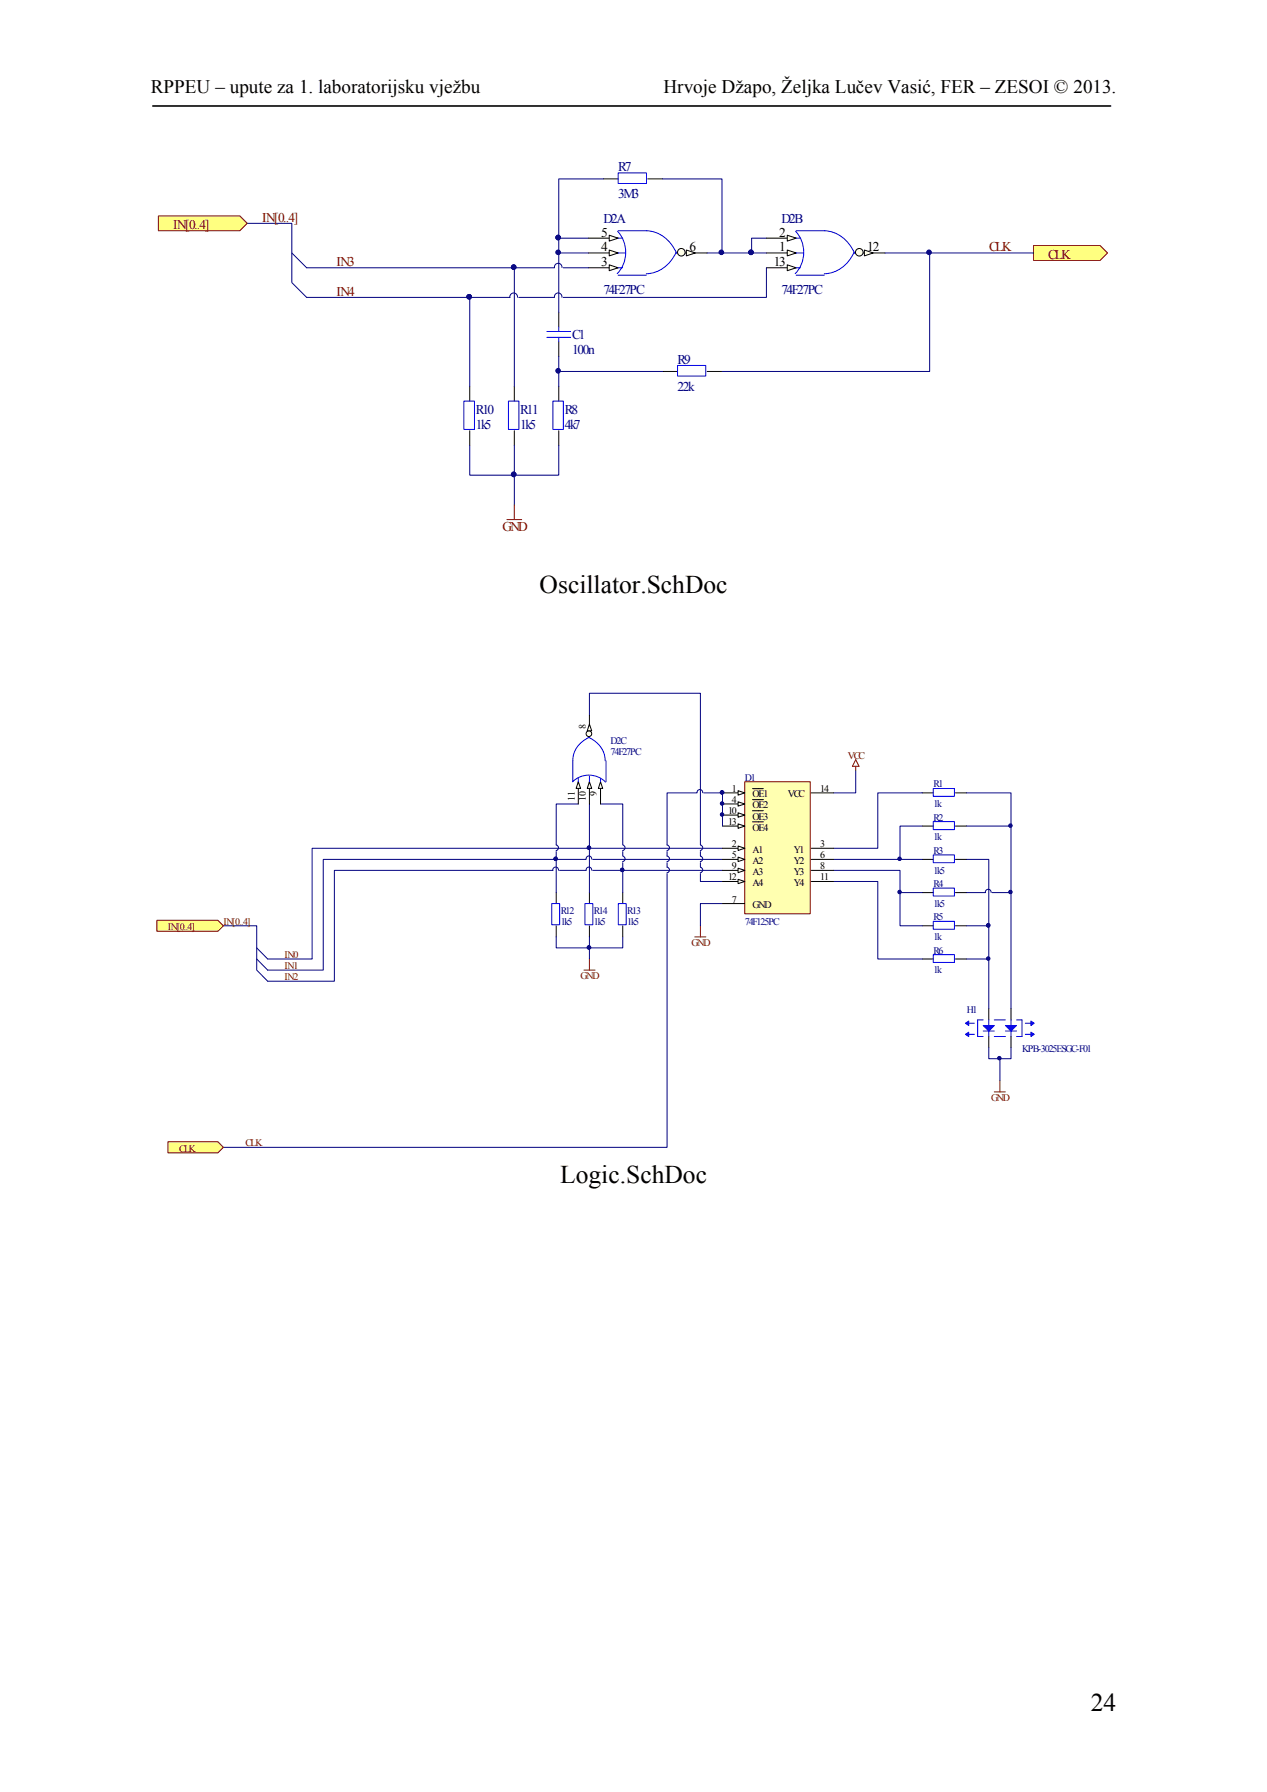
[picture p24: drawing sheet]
<svg xmlns="http://www.w3.org/2000/svg" width="210mm" height="297mm" viewBox="0 0 210 297" stroke-linecap="round" stroke-linejoin="round" font-family="sans-serif">
<defs><g id="words">
<g font-size="4.2">
<text x="89.4" y="98.3">Oscillator.SchDoc</text>
<text x="92.8" y="196.1">Logic.SchDoc</text>
<text x="180.8" y="283.6">24</text>
</g>
<g font-size="3.2">
<text x="25" y="15.4">RPPEU – upute za 1. laboratorijsku vježbu</text>
<text x="110" y="15.4">Hrvoje Džapo, Željka Lučev Vasić, FER – ZESOI © 2013.</text>
</g>
<g font-size="2.2" fill="#000080">
<text x="102.4" y="28.4">R7</text>
<text x="102.4" y="32.9">3M3</text>
<text x="100" y="37">D2A</text>
<text x="129.5" y="37">D2B</text>
<text x="100" y="48.8">74F27PC</text>
<text x="129.5" y="48.8">74F27PC</text>
<text x="94.8" y="56.2">C1</text>
<text x="94.8" y="58.6">100n</text>
<text x="112.3" y="60.3">R9</text>
<text x="112.3" y="64.8">22k</text>
<text x="78.8" y="68.7">R10</text>
<text x="78.8" y="71.1">1k5</text>
<text x="86.2" y="68.7">R11</text>
<text x="86.2" y="71.1">1k5</text>
<text x="93.6" y="68.7">R8</text>
<text x="93.6" y="71.1">4k7</text>
</g>
<g font-size="2.2" fill="#800000">
<text x="28.7" y="38">IN[0..4]</text>
<text x="43.5" y="36.8">IN[0..4]</text>
<text x="163.9" y="41.7">CLK</text>
<text x="55.8" y="44.1">IN3</text>
<text x="173.7" y="42.9">CLK</text>
<text x="55.8" y="49">IN4</text>
<text x="83.3" y="88.1">GND</text>
</g>
<g font-size="2.2">
<text x="99.6" y="39.2">5</text>
<text x="99.6" y="41.7">4</text>
<text x="114.3" y="41.7">6</text>
<text x="129.1" y="39.2">2</text>
<text x="129.1" y="41.7">1</text>
<text x="143.7" y="41.7">12</text>
<text x="99.6" y="44.1">3</text>
<text x="128.2" y="44.1">13</text>
</g>
<g font-size="1.7">
<text x="97.1" y="120.8" transform="rotate(-90 97.1 120.8)">8</text>
<text x="98.9" y="131.9" transform="rotate(-90 98.9 131.9)">9</text>
<text x="121.3" y="131.3">1</text>
<text x="135.9" y="131.3">14</text>
<text x="95.2" y="132.7" transform="rotate(-90 95.2 132.7)">11</text>
<text x="97.1" y="132.7" transform="rotate(-90 97.1 132.7)">10</text>
<text x="120.7" y="136.8">13</text>
<text x="120.7" y="134.9">10</text>
<text x="121.3" y="133.1">4</text>
<text x="124.7" y="132.2">OE1</text>
<text x="124.7" y="134">OE2</text>
<text x="124.7" y="137.7">OE4</text>
<text x="124.7" y="135.8">OE3</text>
<text x="130.6" y="132.2">VCC</text>
<text x="121.3" y="140.4">2</text>
<text x="121.3" y="142.3">5</text>
<text x="124.7" y="141.4">A1</text>
<text x="124.7" y="143.2">A2</text>
<text x="131.6" y="141.4">Y1</text>
<text x="131.6" y="143.2">Y2</text>
<text x="135.9" y="140.4">3</text>
<text x="135.9" y="142.3">6</text>
<text x="120.7" y="145.9">12</text>
<text x="121.3" y="149.6">7</text>
<text x="121.3" y="144.1">9</text>
<text x="124.7" y="146.9">A4</text>
<text x="124.7" y="145">A3</text>
<text x="131.6" y="146.9">Y4</text>
<text x="131.6" y="145">Y3</text>
<text x="135.9" y="145.9">11</text>
<text x="135.9" y="144.1">8</text>
<text x="124.7" y="150.5">GND</text>
</g>
<g font-size="1.7" fill="#000080">
<text x="101.2" y="123.4">D2C</text>
<text x="101.2" y="125.2">74F27PC</text>
<text x="123.4" y="129.4">D1</text>
<text x="154.7" y="130.5">R1</text>
<text x="154.7" y="133.8">1k</text>
<text x="154.7" y="136">R2</text>
<text x="154.7" y="139.3">1k</text>
<text x="154.7" y="141.5">R3</text>
<text x="154.7" y="144.8">1k5</text>
<text x="154.7" y="147">R4</text>
<text x="92.9" y="151.4">R12</text>
<text x="92.9" y="153.3">1k5</text>
<text x="98.4" y="151.4">R14</text>
<text x="98.4" y="153.3">1k5</text>
<text x="103.9" y="151.4">R13</text>
<text x="103.9" y="153.3">1k5</text>
<text x="123.4" y="153.3">74F125PC</text>
<text x="154.7" y="150.3">1k5</text>
<text x="154.7" y="152.5">R5</text>
<text x="154.7" y="155.9">1k</text>
<text x="154.7" y="158.1">R6</text>
<text x="154.7" y="161.4">1k</text>
<text x="160.2" y="168">H1</text>
<text x="169.4" y="174.4">KPB-3025ESGC-F01</text>
</g>
<g font-size="1.7" fill="#800000">
<text x="140.5" y="125.7">VCC</text>
<text x="27.8" y="154.2">IN[0..4]</text>
<text x="37" y="153.3">IN[0..4]</text>
<text x="47.1" y="158.8">IN0</text>
<text x="47.1" y="160.6">IN1</text>
<text x="114.6" y="156.7">GND</text>
<text x="47.1" y="162.5">IN2</text>
<text x="96.2" y="162.2">GND</text>
<text x="164.3" y="182.4">GND</text>
<text x="29.7" y="190.9">CLK</text>
<text x="40.7" y="190">CLK</text>
</g>
</g></defs>
<path d="M25.3 17.6h158.8" fill="none" stroke="#000" stroke-width=".26"/>
<g fill="none" stroke="#000" stroke-width=".17">
<path d="M97.5 39.5h4.9M100 29.7h2.4M107.4 29.7h2.4M92.6 51.8v2.4M92.6 56.7v2.4M77.9 64v2.5M77.9 71.4v2.5M85.2 64v2.5M85.2 71.4v2.5M92.6 64v2.5M92.6 71.4v2.5M109.8 61.6h2.5"/>
<path d="M117.2 61.6h2.5"/>
</g>
<path d="M102.4 28.7h4.7v1.7h-4.7zM90.6 54.9h4M90.6 55.9h4M92.6 54.2v.7M92.6 55.9v.8M76.9 66.5h1.7v4.7h-1.7zM84.3 66.5h1.7v4.7h-1.7zM91.6 66.5h1.8v4.7h-1.8zM112.3 60.6h4.7v1.7h-4.7z" fill="none" stroke="#00f" stroke-width=".17"/>
<path d="M97.5 39.5h-4.9v12.3M100 29.7h-7.4v9.8M109.8 29.7h9.9v12.2M127 39.5h-2.4v2.4h-7.4M92.6 59.1v4.9M92.6 41.9h4.9M124.6 41.9h2.4M77.9 73.9v4.9h7.3v-4.9M92.6 73.9v4.9h-7.4v4.9M92.6 61.6h17.2" fill="none" stroke="#000080" stroke-width=".17"/>
<g fill="#000080" stroke="#000080" stroke-width=".17">
<circle cx="85.1" cy="78.6" r=".38"/>
<circle cx="92.5" cy="61.5" r=".38"/>
<circle cx="92.5" cy="39.4" r=".38"/>
<circle cx="92.5" cy="41.8" r=".38"/>
<circle cx="124.5" cy="41.8" r=".38"/>
<circle cx="119.5" cy="41.8" r=".38"/>
</g>
<path d="M84 86.1h2.5M85.2 83.7v2.4" fill="none" stroke="#800000" stroke-width=".17"/>
<path d="M101 39l1.4 .5-1.4 .5z" fill="#ffffe8" stroke="#000" stroke-width=".17"/>
<path d="M97.5 41.9h4.9" fill="none" stroke="#000" stroke-width=".17"/>
<path d="M101 41.4l1.4 .5-1.4 .5z" fill="#ffffe8" stroke="#000" stroke-width=".17"/>
<path d="M97.5 44.4h4.9" fill="none" stroke="#000" stroke-width=".17"/>
<path d="M101 43.9l1.4 .5-1.4 .5z" fill="#ffffe8" stroke="#000" stroke-width=".17"/>
<path d="M112.3 41.9h4.9" fill="none" stroke="#000" stroke-width=".17"/>
<g fill="#ffffe8" stroke="#000" stroke-width=".17">
<path d="M113.7 41.4l1.5 .5-1.5 .5z"/>
<circle cx="112.9" cy="41.8" r=".63"/>
</g>
<path d="M102.4 38.4a5.1 5.1 0 0 1-.1 7M102.4 38.2h4.7a5.7 5.7 0 0 1 5 3.8M102.4 39.5h.8M102.4 44.4h.8M102.4 45.6h4.7M102.4 41.9h1.3M112.1 41.8a5.7 5.7 0 0 1-5 3.6" fill="none" stroke="#00f" stroke-width=".17"/>
<path d="M127 39.5h5" fill="none" stroke="#000" stroke-width=".17"/>
<path d="M130.5 39l1.5 .5-1.5 .5z" fill="#ffffe8" stroke="#000" stroke-width=".17"/>
<path d="M127 41.9h5" fill="none" stroke="#000" stroke-width=".17"/>
<path d="M130.5 41.4l1.5 .5-1.5 .5z" fill="#ffffe8" stroke="#000" stroke-width=".17"/>
<path d="M127 44.4h5" fill="none" stroke="#000" stroke-width=".17"/>
<path d="M130.5 43.9l1.5 .5-1.5 .5z" fill="#ffffe8" stroke="#000" stroke-width=".17"/>
<path d="M141.8 41.9h4.9" fill="none" stroke="#000" stroke-width=".17"/>
<g fill="#ffffe8" stroke="#000" stroke-width=".17">
<path d="M143.3 41.4l1.4 .5-1.4 .5z"/>
<circle cx="142.4" cy="41.8" r=".63"/>
</g>
<path d="M131.9 38.4a5.1 5.1 0 0 1-.1 7M132 38.2h4.6a5.8 5.8 0 0 1 5 3.8M132 39.5h.7M132 44.4h.7M132 45.6h4.6M132 41.9h1.2M141.6 41.8a5.7 5.7 0 0 1-5 3.6" fill="none" stroke="#00f" stroke-width=".17"/>
<path d="M41 37h7.4v9.8l2.4 2.5M48.4 41.9l2.4 2.5" fill="none" stroke="#000080" stroke-width=".17"/>
<path d="M26.2 35.8h13.6l1.2 1.2-1.2 1.2h-13.6z" fill-rule="evenodd" fill="#ffff80" stroke="#800000" stroke-width=".17"/>
<path d="M50.8 44.4h34.4v19.6M50.8 49.3h27.1v14.7" fill="none" stroke="#000080" stroke-width=".17"/>
<g fill="#000080" stroke="#000080" stroke-width=".17">
<circle cx="85.1" cy="44.3" r=".38"/>
<circle cx="77.8" cy="49.2" r=".39"/>
</g>
<path d="M171.3 40.7h11l1.3 1.2-1.3 1.3h-11z" fill-rule="evenodd" fill="#ffff80" stroke="#800000" stroke-width=".17"/>
<g fill="none" stroke="#000080" stroke-width=".17">
<path d="M77.9 49.3h6.6M85.2 44.4h6.7M85.7 49.3a.62 .62 0 0 0-.6-.7 .62 .62 0 0 0-.6 .7M86 49.3h5.9M93.1 44.3a.63 .63 0 0 0-.6-.7 .63 .63 0 0 0-.6 .8M93.1 49.3a.63 .63 0 0 0-.6-.7 .63 .63 0 0 0-.6 .7M93.3 44.4h4.2M127 44.4v4.9h-33.7M146.7 41.9h24.6M154.1 41.9v19.7h-34.4M97.7 118.6v-3.7h18.4v25.2a.47 .47 0 0 1 .4 .4 .47 .47 0 0 1-.4 .5M95.8 133.3h-3.6v6.8a.47 .47 0 0 1 .4 .4 .47 .47 0 0 1-.4 .5"/>
<path d="M97.7 133.3v7.3h-46v18.4h-7.3M99.5 133.3h3.7v6.8a.47 .47 0 0 1 .4 .4 .47 .47 0 0 1-.4 .5M141.8 127.8v3.6h-3.7M152.8 131.4h-7.3v9.2h-7.4M152.8 136.9h-3.6v5.6M160.2 131.4h7.4v35.8M160.2 136.9h7.4M92.2 141.2v1.3h-38.6v18.3h-9.2M92.2 155.3v1.8h5.5v1.9M92.6 144.3a.47 .47 0 0 0-.5-.6 .47 .47 0 0 0-.5 .6h-36.2v18.3h-11M97.7 155.3v1.8h5.5v-1.8M98.1 142.4a.47 .47 0 0 0-.5-.5 .47 .47 0 0 0-.5 .6h-4.9v5.5"/>
<path d="M98.1 144.3a.47 .47 0 0 0-.5-.6 .47 .47 0 0 0-.5 .6h-4.4M98.2 142.5h21.5M103.2 143v1.3h-5M103.2 141.2v.7a.46 .46 0 0 1 .4 .5 .46 .46 0 0 1-.4 .4M116.1 141.2v.7a.46 .46 0 0 1 .4 .5 .46 .46 0 0 1-.4 .4M116.1 143v.7a.47 .47 0 0 1 .4 .5 .47 .47 0 0 1-.4 .5M116.1 144.8v1.3h3.6M119.7 144.3h-16.5v3.7M119.7 149.8h-3.6v3.7M119.7 140.6h-22v7.4M138.1 142.5h14.7M138.1 144.3h11.1v9.2h3.6"/>
<path d="M138.1 146.1h7.4v12.9h7.3M149.2 148h3.6M160.2 153.5h3.7v13.7M160.2 142.5h3.7v11M160.2 159h3.7M164.3 147.9a.47 .47 0 0 0-.5-.5 .47 .47 0 0 0-.5 .6h-3.1M164.4 148h3.2M163.9 173.7v1.8h3.7v-1.8M165.7 175.5v3.7"/>
</g>
<g fill="#000080" stroke="#000080" stroke-width=".17">
<circle cx="85.1" cy="44.3" r=".38"/>
<circle cx="77.8" cy="49.2" r=".39"/>
<circle cx="154" cy="41.8" r=".38"/>
<circle cx="97.6" cy="157" r=".29"/>
<circle cx="103.1" cy="144.2" r=".29"/>
<circle cx="97.6" cy="140.5" r=".29"/>
<circle cx="92.1" cy="142.4" r=".29"/>
<circle cx="149.1" cy="142.4" r=".29"/>
<circle cx="149.1" cy="147.9" r=".29"/>
<circle cx="163.8" cy="158.9" r=".29"/>
<circle cx="163.8" cy="153.4" r=".28"/>
<circle cx="167.5" cy="147.9" r=".29"/>
<circle cx="167.5" cy="136.9" r=".29"/>
<circle cx="165.6" cy="175.4" r=".29"/>
</g>
<path d="M141.8 125.9l.6 1.1h-1.1zM141.8 127v.8M97.7 159v1.8M115.1 155.3h1.9M116.1 153.5v1.8M96.8 160.8h1.8M165.7 179.2v1.8M164.8 181h1.8" fill="none" stroke="#800000" stroke-width=".17"/>
<g fill="none" stroke="#000" stroke-width=".17">
<path d="M152.8 131.4h1.9M152.8 136.9h1.9M158.3 131.4h1.9M158.3 136.9h1.9M92.2 148v1.8M92.2 153.5v1.8M97.7 148v1.8M97.7 153.5v1.8M103.2 148v1.8M103.2 153.5v1.8M152.8 142.5h1.9M152.8 148h1.9"/>
<path d="M152.8 153.5h1.9M152.8 159h1.9M158.3 142.5h1.9M158.3 148h1.9M158.3 153.5h1.9M158.3 159h1.9M163.9 167.2v1.9M163.9 171.8v1.9M167.6 167.2v1.9M167.6 171.8v1.9"/>
</g>
<g fill="none" stroke="#00f" stroke-width=".17">
<path d="M154.7 130.7h3.5v1.3h-3.5zM154.7 136.2h3.5v1.3h-3.5zM91.4 149.8h1.4v3.5h-1.4zM96.9 149.8h1.4v3.5h-1.4zM102.5 149.8h1.3v3.5h-1.3zM154.7 141.7h3.5v1.3h-3.5zM154.7 147.2h3.5v1.3h-3.5zM154.7 152.7h3.5v1.3h-3.5zM154.7 158.2h3.5v1.3h-3.5zM160.2 169.6h1.3M160.2 171.4h1.3M162.9 169.1h-.9v2.7h.9"/>
<path d="M162.9 170.9h1.9M163.9 169.1v.9M163.9 170.9v.9M164.8 169.1h1.8M164.8 171.8h1.8M166.6 170.9h1.9M167.6 169.1v.9M167.6 170.9v.9M168.5 169.1h.9v2.7h-.9M169.9 169.6h1.3M169.9 171.4h1.3"/>
</g>
<g fill="#00f" stroke="#00f" stroke-width=".17">
<path d="M162.9 170h1.9l-.9 .9z"/>
<path d="M166.6 170h1.9l-.9 .9z"/>
<path d="M170.9 169.2l.5 .4-.5 .4z"/>
<path d="M170.9 171.1l.5 .3-.5 .4z"/>
<path d="M160 169.6l.5-.4v.8z"/>
<path d="M160 171.4l.5-.3v.7z"/>
</g>
<path d="M123.4 129.6h10.9v21.9h-10.9z" fill-rule="evenodd" fill="#ffffb0" stroke="#800000" stroke-width=".17"/>
<path d="M134.5 131.4h3.6M119.7 140.6h3.7" fill="none" stroke="#000" stroke-width=".17"/>
<path d="M122.3 140.2l1.1 .4-1.1 .4z" fill="#ffffe8" stroke="#000" stroke-width=".17"/>
<path d="M119.7 131.4h3.7M119.7 149.8h3.7" fill="none" stroke="#000" stroke-width=".17"/>
<path d="M122.3 131.1l1.1 .3-1.1 .4z" fill="#ffffe8" stroke="#000" stroke-width=".17"/>
<path d="M124.7 130.7h1.8M119.7 142.5h3.7M134.5 140.6h3.6" fill="none" stroke="#000" stroke-width=".17"/>
<path d="M122.3 142.1l1.1 .4-1.1 .3z" fill="#ffffe8" stroke="#000" stroke-width=".17"/>
<path d="M119.7 133.3h3.7M134.5 146.1h3.6" fill="none" stroke="#000" stroke-width=".17"/>
<path d="M122.3 132.9l1.1 .4-1.1 .3z" fill="#ffffe8" stroke="#000" stroke-width=".17"/>
<path d="M119.7 136.9h3.7M124.7 132.5h1.8" fill="none" stroke="#000" stroke-width=".17"/>
<path d="M122.3 136.6l1.1 .3-1.1 .4z" fill="#ffffe8" stroke="#000" stroke-width=".17"/>
<path d="M124.7 136.2h1.8M119.7 146.1h3.7M134.5 142.5h3.6" fill="none" stroke="#000" stroke-width=".17"/>
<path d="M122.3 145.8l1.1 .3-1.1 .4z" fill="#ffffe8" stroke="#000" stroke-width=".17"/>
<path d="M119.7 144.3h3.7" fill="none" stroke="#000" stroke-width=".17"/>
<path d="M122.3 143.9l1.1 .4-1.1 .4z" fill="#ffffe8" stroke="#000" stroke-width=".17"/>
<path d="M119.7 135.1h3.7M134.5 144.3h3.6" fill="none" stroke="#000" stroke-width=".17"/>
<path d="M122.3 134.7l1.1 .4-1.1 .4z" fill="#ffffe8" stroke="#000" stroke-width=".17"/>
<path d="M95.8 129.6v3.7M124.7 134.4h1.8" fill="none" stroke="#000" stroke-width=".17"/>
<g fill="#000080" stroke="#000080" stroke-width=".17">
<circle cx="119.7" cy="131.3" r=".29"/>
<circle cx="119.7" cy="133.2" r=".29"/>
<circle cx="119.7" cy="135" r=".29"/>
</g>
<path d="M95.8 129.6l.4 1.1h-.7z" fill="#ffffe8" stroke="#000" stroke-width=".17"/>
<path d="M97.7 129.6v3.7" fill="none" stroke="#000" stroke-width=".17"/>
<path d="M97.7 129.6l.4 1.1h-.8z" fill="#ffffe8" stroke="#000" stroke-width=".17"/>
<path d="M99.5 129.6v3.7" fill="none" stroke="#000" stroke-width=".17"/>
<path d="M99.5 129.6l.4 1.1h-.7z" fill="#ffffe8" stroke="#000" stroke-width=".17"/>
<path d="M97.7 118.6v3.6" fill="none" stroke="#000" stroke-width=".17"/>
<g fill="#ffffe8" stroke="#000" stroke-width=".17">
<path d="M97.7 120l.4 1.1h-.8z"/>
<circle cx="97.6" cy="121.6" r=".47"/>
</g>
<path d="M95.8 129v.6M97.7 122.2a4.2 4.2 0 0 0-2.8 3.9v3.5a3.8 3.8 0 0 1 5.5 0M97.7 122.3a4.2 4.2 0 0 1 2.6 3.8M97.7 128.7v.9M99.5 129v.6M100.4 126.1v3.5" fill="none" stroke="#00f" stroke-width=".17"/>
<path d="M116.5 131.4a.47 .47 0 0 0-.5-.5 .47 .47 0 0 0-.5 .5h-4.9v8.7a.47 .47 0 0 1 .4 .4 .47 .47 0 0 1-.5 .5M116.6 131.4h3.1v5.5M37 153.5h5.5v7.3l1.9 1.8M42.5 157.1l1.9 1.9M42.5 159l1.9 1.8M110.6 141.2v.7a.46 .46 0 0 1 .4 .5 .46 .46 0 0 1-.5 .4M110.6 143v.7a.47 .47 0 0 1 .4 .5 .47 .47 0 0 1-.5 .5M110.6 144.8v45.4h-73.6" fill="none" stroke="#000080" stroke-width=".17"/>
<circle cx="119.7" cy="131.3" r=".29" fill="#000080" stroke="#000080" stroke-width=".17"/>
<g fill="#ffff80" stroke="#800000" stroke-width=".17">
<path d="M26 152.5h10.1l.9 1-.9 .9h-10.1z" fill-rule="evenodd"/>
<path d="M27.8 189.3h8.3l.9 .9-.9 .9h-8.3z" fill-rule="evenodd"/>
</g>
<use href="#words"/>
</svg>
